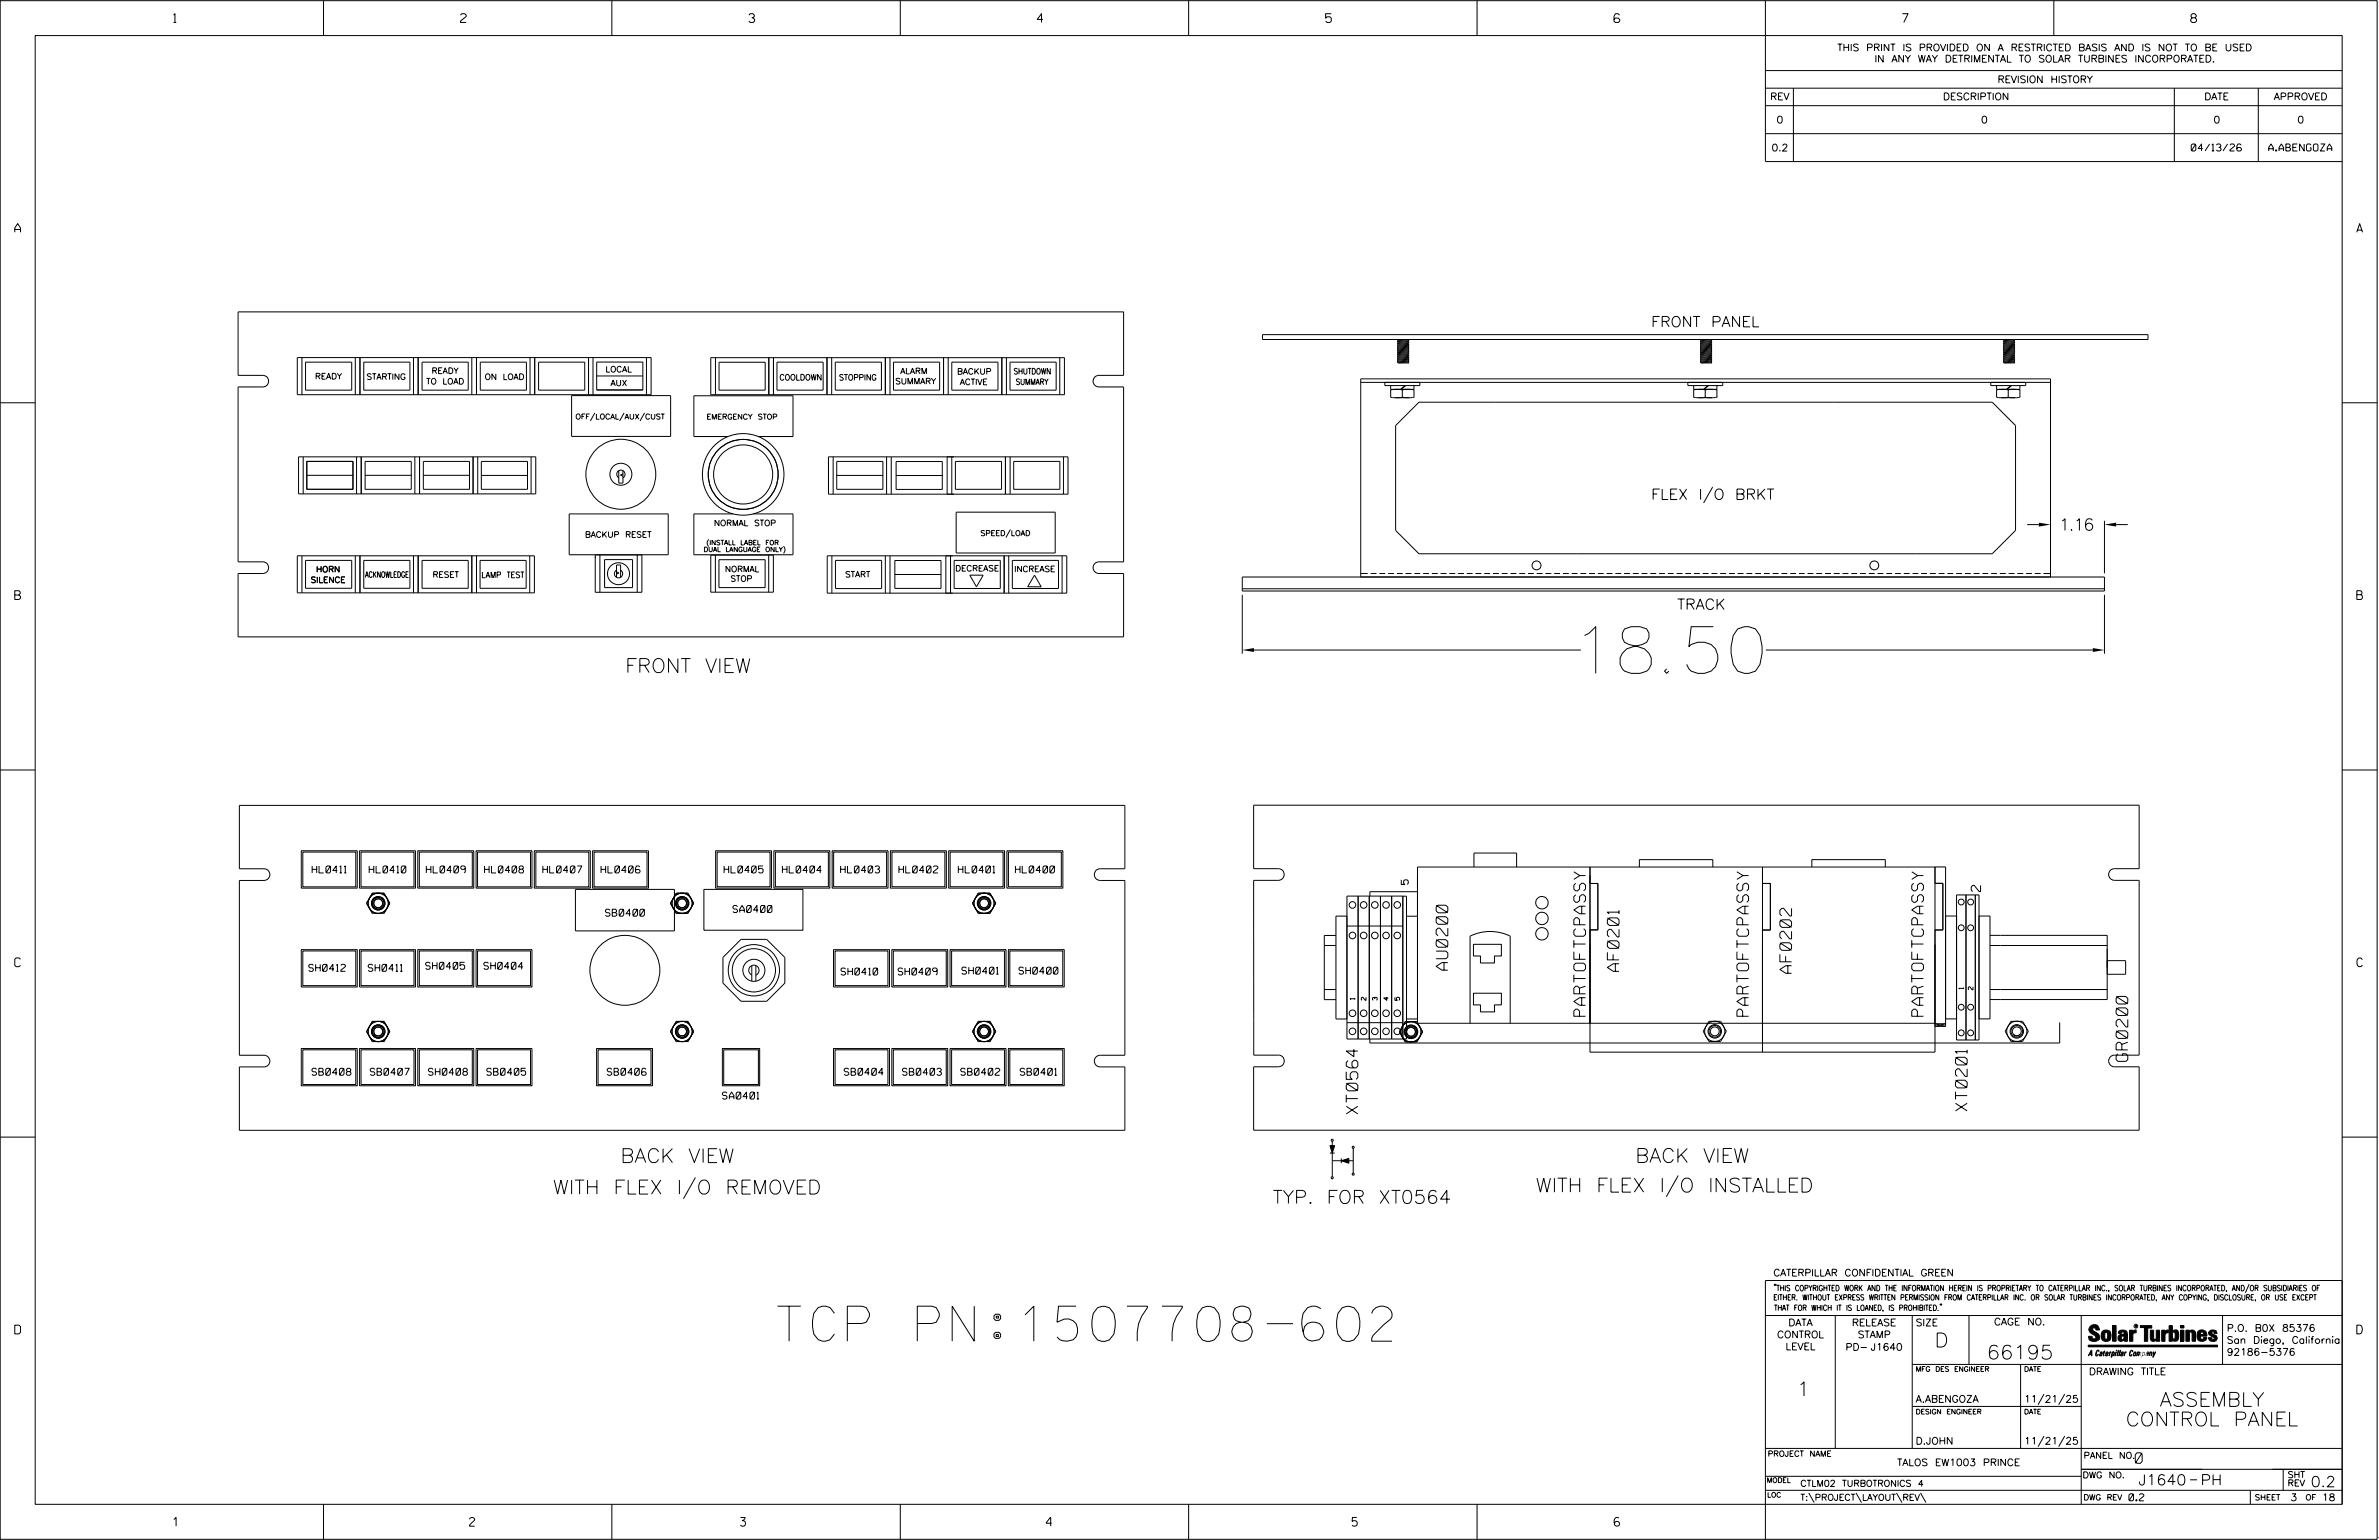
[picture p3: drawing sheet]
<svg xmlns="http://www.w3.org/2000/svg" width="864mm" height="559mm" viewBox="0 0 864 559" stroke-linecap="round" stroke-linejoin="round" font-family="sans-serif">
<defs><g id="words">
<text font-size="16.9" x="575.2" y="244.3">18.50</text>
<text font-size="12.7" x="282.2" y="486.6">TCP PN:1507708-602</text>
<g font-size="5.1">
<text x="227" y="244.1">FRONT VIEW</text>
<text x="225.2" y="421.9">BACK VIEW</text>
<text x="593.6" y="421.8">BACK VIEW</text>
<text x="200.7" y="433.3">WITH FLEX I/O REMOVED</text>
<text x="557.5" y="432.6">WITH FLEX I/O INSTALLED</text>
<text x="702.3" y="488.8">D</text>
<text x="721.2" y="493.2">66195</text>
<text x="652.2" y="506.5">1</text>
<text x="784" y="510.3">ASSEMBLY</text>
<text x="771.7" y="517.4">CONTROL PANEL</text>
</g>
<text font-size="4.8" x="462" y="436.7">TYP. FOR XT0564</text>
<g font-size="4.2">
<text x="748.6" y="192.5">1.16</text>
<text x="525.6" y="352" transform="rotate(-90 525.6 352)">AU0200</text>
<text x="587.7" y="352.5" transform="rotate(-90 587.7 352.5)">AF0201</text>
<text x="650.4" y="353.2" transform="rotate(-90 650.4 353.2)">AF0202</text>
<text x="575.5" y="368.8" transform="rotate(-90 575.5 368.8)">PARTOFTCPASSY</text>
<text x="634.8" y="368.8" transform="rotate(-90 634.8 368.8)">PARTOFTCPASSY</text>
<text x="698.2" y="368.8" transform="rotate(-90 698.2 368.8)">PARTOFTCPASSY</text>
<text x="772.4" y="385.1" transform="rotate(-90 772.4 385.1)">GR0200</text>
<text x="492.9" y="404.2" transform="rotate(-90 492.9 404.2)">XT0564</text>
<text x="714.1" y="403.1" transform="rotate(-90 714.1 403.1)">XT0201</text>
</g>
<g font-size="3.8">
<text x="599.4" y="118.6">FRONT PANEL</text>
<text x="599.4" y="181.2">FLEX I/O BRKT</text>
<text x="608.8" y="221.2">TRACK</text>
<text x="775.1" y="531">0</text>
<text x="776.3" y="538.9">J1640</text>
<text x="798.8" y="538.9">PH</text>
<text x="838.8" y="539.5">0.2</text>
</g>
<text font-size="3.4" x="719" y="323.5" transform="rotate(-90 719 323.5)">2</text>
<g font-size="3.2">
<text x="63" y="8.2">1</text>
<text x="167.2" y="8.2">2</text>
<text x="271.8" y="8.2">3</text>
<text x="376.5" y="8.2">4</text>
<text x="481.2" y="8.2">5</text>
<text x="690.6" y="8.2">7</text>
<text x="795.3" y="8.2">8</text>
<text x="5.4" y="84.3">A</text>
<text x="855.5" y="84.3">A</text>
<text x="5.4" y="217.5">B</text>
<text x="855.6" y="217.5">B</text>
<text x="5.4" y="350.8">C</text>
<text x="855.6" y="350.8">C</text>
<text x="5.4" y="484">D</text>
<text x="855.6" y="484">D</text>
<text x="62.8" y="553.8">1</text>
<text x="170.4" y="553.8">2</text>
<text x="268.8" y="553.8">3</text>
<text x="379.8" y="553.8">4</text>
<text x="490.8" y="553.8">5</text>
<text x="585.9" y="553.8">6</text>
</g>
<g font-size="2.5">
<text x="666.9" y="18.5">THIS PRINT IS PROVIDED ON A RESTRICTED BASIS AND IS NOT TO BE USED</text>
<text x="680.5" y="22.6">IN ANY WAY DETRIMENTAL TO SOLAR TURBINES INCORPORATED.</text>
<text x="725.1" y="30">REVISION HISTORY</text>
<text x="642.6" y="36.3">REV</text>
<text x="705.3" y="36.3">DESCRIPTION</text>
<text x="800.2" y="36.3">DATE</text>
<text x="825.4" y="36.3">APPROVED</text>
<text x="644.9" y="44.7">0</text>
<text x="719.1" y="44.7">0</text>
<text x="803.5" y="44.7">0</text>
<text x="834" y="44.7">0</text>
<text x="643.1" y="54.8">0.2</text>
<text x="795.4" y="54.8">04/13/26</text>
<text x="823.6" y="54.8">A.ABENGOZA</text>
<text x="113.3" y="316.8">HL0411</text>
<text x="134" y="316.8">HL0410</text>
<text x="154.8" y="316.8">HL0409</text>
<text x="175.9" y="316.8">HL0408</text>
<text x="197" y="316.8">HL0407</text>
<text x="218.2" y="316.8">HL0406</text>
<text x="262.9" y="316.7">HL0405</text>
<text x="284" y="316.7">HL0404</text>
<text x="305.2" y="316.7">HL0403</text>
<text x="326.3" y="316.7">HL0402</text>
<text x="347.9" y="316.7">HL0401</text>
<text x="368.6" y="316.7">HL0400</text>
<text x="511.2" y="320.9" transform="rotate(-90 511.2 320.9)">5</text>
<text x="219.8" y="332.5">SB0400</text>
<text x="266.1" y="331.1">SA0400</text>
<text x="112.1" y="352.5">SH0412</text>
<text x="133.7" y="352.5">SH0411</text>
<text x="154.5" y="351.7">SH0405</text>
<text x="175.6" y="351.7">SH0404</text>
<text x="305.3" y="353.8">SH0410</text>
<text x="326" y="353.8">SH0409</text>
<text x="349.2" y="353.5">SH0401</text>
<text x="369.9" y="353.5">SH0400</text>
<text x="113.2" y="390.2">SB0408</text>
<text x="134.4" y="390.2">SB0407</text>
<text x="155.5" y="390.2">SH0408</text>
<text x="176.7" y="390.2">SB0405</text>
<text x="220.4" y="390.2">SB0406</text>
<text x="306.5" y="390.2">SB0404</text>
<text x="327.6" y="390.2">SB0403</text>
<text x="348.8" y="390.2">SB0402</text>
<text x="370.3" y="390.2">SB0401</text>
<text x="262.3" y="398.8">SA0401</text>
<text x="643.8" y="463">CATERPILLAR CONFIDENTIAL GREEN</text>
<text x="645.1" y="485.5">CONTROL</text>
<text x="649.2" y="481.1">DATA</text>
<text x="672.3" y="481.1">RELEASE</text>
<text x="674.4" y="485.5">STAMP</text>
<text x="695.4" y="481.1">SIZE</text>
<text x="723.8" y="480.8">CAGE NO.</text>
<text x="808.4" y="483.1">P.O. B0X 85376</text>
<text x="648.2" y="489.8">LEVEL</text>
<text x="669.9" y="490">PD- J1640</text>
<text x="808.4" y="487.5">San Diego, California</text>
<text x="808.4" y="491.8">92186-5376</text>
<text x="758.3" y="498.9">DRAWING TITLE</text>
<text x="695.4" y="508.9">A.ABENGOZA</text>
<text x="734.8" y="508.9">11/21/25</text>
<text x="695.4" y="524.1">D.JOHN</text>
<text x="734.8" y="524.1">11/21/25</text>
<text x="688.6" y="531.9">TALOS EW1003 PRINCE</text>
<text x="772.8" y="544.6">0.2</text>
<text x="831.4" y="544.6">3</text>
<text x="842.9" y="544.6">18</text>
</g>
<g font-size="2.3">
<text x="756.4" y="529.2">PANEL NO.</text>
<text x="653.5" y="539.4">CTLM02 TURBOTRONICS 4</text>
<text x="756" y="536.3">DWG NO.</text>
<text x="830.4" y="539.3">REV</text>
<text x="830.4" y="536.2">SHT</text>
<text x="653.5" y="544.5">T:\PROJECT\LAYOUT\REV\</text>
</g>
<g font-size="2.1">
<text x="114.4" y="137.6">READY</text>
<text x="133" y="137.7">STARTING</text>
<text x="156.7" y="135.6">READY</text>
<text x="176" y="137.8">ON LOAD</text>
<text x="219.8" y="135">LOCAL</text>
<text x="282.9" y="138">COOLDOWN</text>
<text x="304.5" y="138">STOPPING</text>
<text x="326.8" y="135.7">ALARM</text>
<text x="347.4" y="135.8">BACKUP</text>
<text x="368" y="135.8">SHUTDOWN</text>
<text x="154.7" y="139.4">TO LOAD</text>
<text x="221.7" y="140">AUX</text>
<text x="325" y="139.4">SUMMARY</text>
<text x="348.5" y="139.6">ACTIVE</text>
<text x="368.7" y="139.6">SUMMARY</text>
<text x="259.2" y="190.8">NORMAL STOP</text>
<text x="212.3" y="195">BACKUP RESET</text>
<text x="114.7" y="207.6">HORN</text>
<text x="132.5" y="209.5">ACKNOWLEDGE</text>
<text x="157.1" y="209.5">RESET</text>
<text x="174.8" y="209.6">LAMP TEST</text>
<text x="263.2" y="207.6">NORMAL</text>
<text x="306.8" y="209.5">START</text>
<text x="346.8" y="207.3">DECREASE</text>
<text x="368.2" y="207.5">INCREASE</text>
<text x="112.8" y="211.4">SILENCE</text>
<text x="265.2" y="211">STOP</text>
</g>
<g font-size="2">
<text x="643.8" y="468.4">&quot;THIS COPYRIGHTED WORK AND THE INFORMATION HEREIN IS PROPRIETARY TO CATERPILLAR INC., SOLAR TURBINES INCORPORATED, AND/OR SUBSIDIARIES OF</text>
<text x="643.8" y="471.8">EITHER. WITHOUT EXPRESS WRITTEN PERMISSION FROM CATERPILLAR INC. OR SOLAR TURBINES INCORPORATED, ANY COPYING, DISCLOSURE, OR USE EXCEPT</text>
<text x="644" y="475.6">THAT FOR WHICH IT IS LOANED, IS PROHIBITED.&quot;</text>
<text x="641.7" y="528.5">PROJECT NAME</text>
<text x="756.3" y="544.3">DWG REV</text>
<text x="818.5" y="544.3">SHEET</text>
<text x="836.9" y="544.3">OF</text>
</g>
<g font-size="1.9">
<text x="208.9" y="152.1">OFF/LOCAL/AUX/CUST</text>
<text x="256.5" y="152.2">EMERGENCY STOP</text>
<text x="355.9" y="194.4">SPEED/LOAD</text>
</g>
<g font-size="1.8">
<text x="695.4" y="497.6">MFG DES ENGINEER</text>
<text x="734.8" y="497.6">DATE</text>
<text x="695.4" y="513.1">DESIGN ENGINEER</text>
<text x="734.8" y="513.1">DATE</text>
<text x="641.3" y="538">MODEL</text>
<text x="641.5" y="543.3">LOC</text>
</g>
<g font-size="1.7">
<text x="256.4" y="197.7">(INSTALL LABEL FOR</text>
<text x="255.4" y="200.2">DUAL LANGUAGE ONLY)</text>
<text x="712.8" y="358.9" transform="rotate(-90 712.8 358.9)">1</text>
<text x="716.2" y="359.2" transform="rotate(-90 716.2 359.2)">2</text>
<text x="491.8" y="362.7" transform="rotate(-90 491.8 362.7)">1</text>
<text x="495.9" y="363" transform="rotate(-90 495.9 363)">2</text>
<text x="499.9" y="363" transform="rotate(-90 499.9 363)">3</text>
<text x="504" y="363" transform="rotate(-90 504 363)">4</text>
<text x="508.1" y="363" transform="rotate(-90 508.1 363)">5</text>
</g>
<text font-size=".9" x="775.1" y="481.7">R</text>
</g></defs>
<g fill="none" stroke="#000" stroke-width=".36">
<path d="M.1 .2h862.8v558.4h-862.8zM12.8 12.9h837.4v533h-837.4zM117.4 .2v12.7M222.1 .2v12.7M326.8 .2v12.7M431.5 .2v12.7M536.2 .2v12.7M587.9 5.5l-.5-.5h-1l-.5 1v1.7l.5 .4h1l.6-.4v-.6l-.6-.5h-1l-.5 .5M640.9 .2v58.4h209.3M745.6 .2v12.7M640.9 25.6h209.3M640.9 32h209.3"/>
<path d="M640.9 38.3h209.3M651 32v26.6M789.3 32v26.6M819.8 32v26.6M640.9 48.5h209.3M107.9 129.8h128.5v13.4h-128.5zM109.6 129.8v13.4M110.9 131.4h16.8v10.2h-16.8zM129 129.8v13.4M130.7 129.8v13.4M132 131.4h16.8v10.2h-16.8zM150.1 129.8v13.4"/>
<path d="M151.8 129.8v13.4M153.2 131.4h16.8v10.2h-16.8zM171.3 129.8v13.4M173 129.8v13.4M174.3 131.4h16.8v10.2h-16.8zM192.4 129.8v13.4M194.1 129.8v13.4M195.5 131.4h16.8v10.2h-16.8zM213.6 129.7v13.5M215.3 129.8v13.4M216.6 131.4h16.8v10.1h-16.8zM216.6 136.4h16.8"/>
<path d="M234.7 129.7v13.5M258 129.8h128.4v13.4h-128.4zM259.7 129.8v13.4M261 131.4h16.8v10.2h-16.8zM279.1 129.8v13.4M280.8 129.8v13.4M282 131.4h16.8v10.2h-16.8zM300.2 129.8v13.4M301.9 129.8v13.4M303.2 131.4h16.8v10.2h-16.8zM321.4 129.8v13.4M323.1 129.8v13.4"/>
<path d="M324.3 131.4h16.8v10.2h-16.8zM342.5 129.8v13.4M344.2 129.8v13.4M345.5 131.4h16.8v10.2h-16.8zM363.7 129.8v13.4M365.3 129.8v13.4M366.6 131.4h16.8v10.2h-16.8zM384.7 129.8v13.4M458.3 121.4h321.4v1.8h-321.4zM494 138.7h250.4M502.7 138.7v1.2h12.7v-1.2M504.8 139.9v1.4h8.5v-1.4"/>
<path d="M507.2 128l.4 .3M507.2 130.7l.4 .3M507.2 130l.4 .4M507.2 129.3l.4 .4M507.2 128.7l.4 .3M507.2 127.3l.4 .3M507.2 126.6l.4 .4M507.2 126l.4 .3M507.2 125.3l.4 .3M507.2 124.6l.4 .4M507.2 123.9l.4 .4M507.2 131.3l.4 .4"/>
<path d="M507.6 131l-.4 .3M507.6 130.4l-.4 .3M507.6 129.7l-.4 .3M507.6 129l-.4 .3M507.6 128.3l-.4 .4M507.6 127.6l-.4 .4M507.6 127l-.4 .3M507.6 126.3l-.4 .3M507.6 125.6l-.4 .4M507.6 125l-.4 .3M507.6 124.3l-.4 .3M507.6 123.6l-.4 .3"/>
<path d="M507.6 123.3h-.4l.4 .3M510 139.9l-1.6 1.4M510.3 139.9l-1.7 1.4M511.1 128l.4 .3M511.1 130.7l.4 .3M511.1 130l.4 .4M511.1 129.3l.4 .4M511.1 128.7l.4 .3M511.1 127.3l.4 .3M511.1 126.6l.4 .4M511.1 126l.4 .3M511.1 125.3l.4 .3"/>
<path d="M511.1 124.6l.4 .4M511.1 123.9l.4 .4M511.1 123.3l.4 .3M511.1 123.3h.1M511.1 128l-3.5 .3M511.1 131.3l.4 .4h-3.9M511.1 131.3l-3.5 .4M511.1 130.7l-3.5 .3M511.1 130l-3.5 .4M511.1 129.3l-3.5 .4M511.1 128.7l-3.5 .3M511.1 126l-3.5 .3"/>
<path d="M511.1 127.3l-3.5 .3M511.1 126.6l-3.5 .4M511.1 123.3l-3.5 .3M511.1 123.9l-3.5 .4M511.1 124.6l-3.5 .4M511.1 125.3l-3.5 .3M511.5 131l-.4 .3M511.5 131l-4.3 .3M511.5 130.4l-4.3 .3M511.5 129.7l-4.3 .3M511.5 129l-4.3 .3M511.5 128.3l-4.3 .4"/>
<path d="M511.5 125.6l-4.3 .4M511.5 127l-4.3 .3M511.5 127.6l-4.3 .4M511.5 126.3l-4.3 .3M511.5 123.6l-4.3 .3M511.5 124.3l-4.3 .3M511.5 125l-4.3 .3M511.5 130.4l-.4 .3M511.5 129.7l-.4 .3M511.5 129l-.4 .3M511.5 128.3l-.4 .4M511.5 127.6l-.4 .4"/>
<path d="M511.5 127l-.4 .3M511.5 126.3l-.4 .3M511.5 125.6l-.4 .4M511.5 125l-.4 .3M511.5 124.3l-.4 .3M511.5 123.6l-.4 .3M612.7 138.7v1.2h12.7v-1.2M614.8 139.9v1.4h8.5v-1.4M617.2 128l.4 .3M617.2 130.7l.4 .3M617.2 130l.4 .4M617.2 129.3l.4 .4"/>
<path d="M617.2 128.7l.4 .3M617.2 127.3l.4 .3M617.2 126.6l.4 .4M617.2 126l.4 .3M617.2 125.3l.4 .3M617.2 124.6l.4 .4M617.2 123.9l.4 .4M617.2 131.3l.4 .4M617.6 131l-.4 .3M617.6 130.4l-.4 .3M617.6 129.7l-.4 .3M617.6 129l-.4 .3"/>
<path d="M617.6 128.3l-.4 .4M617.6 127.6l-.4 .4M617.6 127l-.4 .3M617.6 126.3l-.4 .3M617.6 125.6l-.4 .4M617.6 125l-.4 .3M617.6 124.3l-.4 .3M617.6 123.6l-.4 .3M617.6 123.3h-.4l.4 .3M620 139.9l-1.7 1.4M620.3 139.9l-1.7 1.4M621.1 128l.4 .3"/>
<path d="M621.1 130.7l.4 .3M621.1 130l.4 .4M621.1 129.3l.4 .4M621.1 128.7l.4 .3M621.1 127.3l.4 .3M621.1 126.6l.4 .4M621.1 126l.4 .3M621.1 125.3l.4 .3M621.1 124.6l.4 .4M621.1 123.9l.4 .4M621.1 123.3l.4 .3M621.1 123.3h.1"/>
<path d="M621.1 131.3l.4 .4h-3.9M621.1 128l-3.5 .3M621.1 131.3l-3.5 .4M621.1 130.7l-3.5 .3M621.1 130l-3.5 .4M621.1 129.3l-3.5 .4M621.1 128.7l-3.5 .3M621.1 127.3l-3.5 .3M621.1 126.6l-3.5 .4M621.1 123.3l-3.5 .3M621.1 123.9l-3.5 .4M621.1 124.6l-3.5 .4"/>
<path d="M621.1 125.3l-3.5 .3M621.1 126l-3.5 .3M621.5 131l-.4 .3M621.5 131l-4.3 .3M621.5 130.4l-4.3 .3M621.5 129.7l-4.3 .3M621.5 129l-4.3 .3M621.5 128.3l-4.3 .4M621.5 127l-4.3 .3M621.5 127.6l-4.3 .4M621.5 126.3l-4.3 .3M621.5 123.6l-4.3 .3"/>
<path d="M621.5 124.3l-4.3 .3M621.5 125l-4.3 .3M621.5 125.6l-4.3 .4M621.5 130.4l-.4 .3M621.5 129.7l-.4 .3M621.5 129l-.4 .3M621.5 128.3l-.4 .4M621.5 127.6l-.4 .4M621.5 127l-.4 .3M621.5 126.3l-.4 .3M621.5 125.6l-.4 .4M621.5 125l-.4 .3"/>
<path d="M621.5 124.3l-.4 .3M621.5 123.6l-.4 .3M722.7 138.7v1.2h12.7v-1.2M724.8 139.9v1.4h8.4v-1.4M727.2 127.3l.4 .3M727.2 126.6l.4 .4M727.2 126l.4 .3M727.2 125.3l.4 .3M727.2 124.6l.4 .4M727.2 123.9l.4 .4M727.2 128l.4 .3M727.2 129.3l.4 .4"/>
<path d="M727.2 128.7l.4 .3M727.2 130.7l.4 .3M727.2 130l.4 .4M727.2 131.3l.4 .4M727.6 123.3h-.4l.4 .3M727.6 127.6l-.4 .4M727.6 127l-.4 .3M727.6 126.3l-.4 .3M727.6 125.6l-.4 .4M727.6 125l-.4 .3M727.6 124.3l-.4 .3M727.6 123.6l-.4 .3"/>
<path d="M727.6 129.7l-.4 .3M727.6 129l-.4 .3M727.6 128.3l-.4 .4M727.6 131l-.4 .3M727.6 130.4l-.4 .3M730 139.9l-1.7 1.4M730.2 139.9l-1.6 1.4M731 126l-3.4 .3M731 123.3h.1M731 131.3l.4 .4h-3.9M731 128l-3.4 .3M731 131.3l-3.4 .4"/>
<path d="M731 130.7l-3.4 .3M731 130l-3.4 .4M731 129.3l-3.4 .4M731 128.7l-3.4 .3M731 127.3l-3.4 .3M731 126.6l-3.4 .4M731 123.3l-3.4 .3M731 123.9l-3.4 .4M731 124.6l-3.4 .4M731 125.3l-3.4 .3M731 127.3l.4 .3M731 126.6l.4 .4"/>
<path d="M731 126l.4 .3M731 125.3l.4 .3M731 124.6l.4 .4M731 123.9l.4 .4M731 123.3l.4 .3M731 128l.4 .3M731 130l.4 .4M731 129.3l.4 .4M731 128.7l.4 .3M731 130.7l.4 .3M731.4 127.6l-.4 .4M731.4 127l-.4 .3"/>
<path d="M731.4 126.3l-.4 .3M731.4 125.6l-.4 .4M731.4 125l-.4 .3M731.4 124.3l-.4 .3M731.4 123.6l-.4 .3M731.4 130.4l-.4 .3M731.4 129.7l-.4 .3M731.4 129l-.4 .3M731.4 128.3l-.4 .4M731.4 127l-4.2 .3M731.4 127.6l-4.2 .4M731.4 131l-4.2 .3"/>
<path d="M731.4 130.4l-4.2 .3M731.4 129.7l-4.2 .3M731.4 129l-4.2 .3M731.4 128.3l-4.2 .4M731.4 131l-.4 .3M731.4 126.3l-4.2 .3M731.4 123.6l-4.2 .3M731.4 124.3l-4.2 .3M731.4 125l-4.2 .3M731.4 125.6l-4.2 .4M.1 146.2h12.7M207.5 143.5h36v14.9h-36z"/>
<path d="M215.9 149.8l-1.6 3M226.6 149.8l-1.7 3M234 149.8l-1.7 3M264.2 158.4h-12.3v-14.8h36v14.8h-12.6M504.8 144.1h.1M504.8 141.5v2.6M504.9 141.5h-.1M504.9 144.1h4.1M504.9 141.5h4.1M506.6 144.3h4.9M509 141.5h.1M509.1 141.5v.1"/>
<path d="M509.1 144.1l1.2 .2 3-.2M509.1 144v.1M509.1 141.5v2.6M509.1 144.1h-.1M513.3 141.5h.1M513.3 141.5l-3-.2-1.2 .2M513.3 144v.1M513.3 141.5v2.6M513.3 144.1h.1M515.1 145.9h208.1l8.5 8.5v38.1l-8.5 8.4h-208.1l-8.5-8.4v-38.1zM614.8 144.1h.1M614.8 141.5v2.6"/>
<path d="M614.9 141.5h4.1M614.9 144.1h4.1M614.9 141.5h-.1M616.6 144.3h4.9M619 141.5h.1M619 141.5v.1M619 144v.1M619 141.5v2.6M619.1 144.1h-.1M623.3 141.5v2.6M623.3 144v.1M623.3 144.1l-3 .2-1.3-.2"/>
<path d="M623.3 141.5l-3-.2-1.3 .2M724.8 141.5v2.6h4.2M726.5 144.3h4.9M729 141.5l-3-.2-1.2 .2M729 141.5v.1M729 144.1h.1M729 144v.1M729 141.5v2.6M729.1 141.5l2.9-.2 1.2 .2M729.1 141.5h-.1M733.2 144.1l-1.2 .2-2.9-.2M733.2 144v.1"/>
<path d="M733.2 141.5v2.6M850.2 146.2h12.7M108.4 165.8h86.1v13.4h-86.1zM110.1 165.8v13.4M111.4 167.4h16.7v10.2h-16.7zM111.4 172.5h16.7M129.4 165.8v13.4M131.1 165.8v13.4M132.5 167.4h16.8v10.2h-16.8zM132.5 172.5h16.8M150.6 165.8v13.4M152.3 165.8v13.4"/>
<path d="M153.7 167.4h16.7v10.2h-16.7zM153.7 172.5h16.7M171.7 165.8v13.4M173.4 165.8v13.4M174.7 167.4h16.8v10.2h-16.8zM174.7 172.5h16.8M192.8 165.8v13.4M224.6 173.4a1.51 1.51 0 0 1-.4-2.3 1.51 1.51 0 0 1 2.3 0 1.51 1.51 0 0 1-.4 2.3M224.6 170.8v4.5h1.5v-4.5M226.1 171.9l-.9 .5 .9 .4M300.7 165.8h87v13.5h-87zM302.4 165.8v13.5"/>
<path d="M303.7 167.4h16.8v10.2h-16.8zM303.7 172.5h16.8M321.8 165.8v13.5M323.5 165.8v13.5M325.3 167.5h16.8v10.1h-16.8zM325.3 172.5h16.8M343.8 165.8v13.5M345.5 165.8v13.5M346.8 167.4h16.8v10.2h-16.8zM365 165.8v13.5M366.7 165.8v13.5M368 167.4h16.7v10.2h-16.7z"/>
<path d="M386 165.8v13.5M621.7 176.7l-3.3 5.8M206.6 186.5h36v14.8h-36zM257.3 195.7a1.74 1.74 0 0 0 0 2.6M266.1 186.5h-14.2v14.8h36v-14.8h-14.5M284.4 198.2a1.74 1.74 0 0 1 0 2.6M347.1 185.8h35.9v14.9h-35.9zM366.8 192.1l-1.6 3M735.9 190.4h4.2M763.9 189v19M768.2 190.4h4.2M107.9 201.7h86.1v13.4h-86.1z"/>
<path d="M109.6 201.7v13.4M110.9 203.3h16.8v10.2h-16.8zM129 201.7v13.4M130.7 201.7v13.4M132 203.3h16.8v10.2h-16.8zM150.1 201.7v13.4M151.8 201.7v13.4M153.2 203.3h16.8v10.2h-16.8zM171.3 201.7v13.4M173 201.7v13.4M174.3 203.3h16.7v10.2h-16.7zM192.3 201.7v13.4"/>
<path d="M216.1 202.2h.1M216.1 201.4h16.9v13.5h-16.9zM217.8 201.4v13.5M219.5 203.1h10.1v10.1h-10.1zM223.8 207.5l.9 .4-.9 .5M223.8 206.9a1.5 1.5 0 0 0-.5 2.2 1.5 1.5 0 0 0 2.3 .1 1.5 1.5 0 0 0-.3-2.3M223.8 209.5v-4.5h1.5v4.5M231.3 201.4v13.5M258 201.4h22.7v13.5h-22.7zM259.7 201.4v13.5M261 203.1h16.7v10.1h-16.7zM279 201.4v13.5"/>
<path d="M300.3 201.7h86.9v13.5h-86.9zM302 201.7v13.5M303.3 203.3h16.7v10.3h-16.7zM321.4 201.7v13.5M323.1 201.7v13.5M324.8 203.4h16.8v10.1h-16.8zM324.8 208.5h16.8M343.4 201.7v13.5M345.1 201.7v13.5M346.4 203.3h16.7v10.2h-16.7zM352 208.7h4.9l-2.4 4.2zM364.5 201.7v13.5"/>
<path d="M366.2 201.7v13.5M367.5 203.3h16.7v10.2h-16.7zM375.5 208.7l2.5 4.2h-4.9zM385.6 201.7v13.5M407.9 203.9v-63.5h-9a2.1 2.1 0 0 1-2.1-2.1 2.1 2.1 0 0 1 2.1-2.1h9v-23h-321.5v23h9a2.1 2.1 0 0 1 2.1 2.1 2.1 2.1 0 0 1-2.1 2.1h-9v63.5h9a2.12 2.12 0 0 1 2.1 2.1 2.12 2.12 0 0 1-2.1 2.1h-9v23h321.5v-23h-9a2.12 2.12 0 0 1-2.1-2.1 2.12 2.12 0 0 1 2.1-2.1h9M451 209.4h312.9v5.1h-312.9zM451 213.6h312.9M451 215.8v21.4M494 209.4v-71.9h250.4v71.9M494 208.1h2.5M497.6 208.1h2.1M500.7 208.1h2.1"/>
<path d="M503.9 208.1h2.1M507.1 208.1h2.1M510.3 208.1h2.1M513.4 208.1h2.1M516.6 208.1h2.1M519.8 208.1h2.1M523 208.1h2.1M526.1 208.1h2.1M529.3 208.1h2.1M532.5 208.1h2.1M535.6 208.1h2.1M538.8 208.1h2.1"/>
<path d="M542 208.1h2.1M545.1 208.1h2.2M548.3 208.1h2.1M551.5 208.1h2.1M554.7 208.1h2.1M557.8 208.1h2.2M561 208.1h2.1M564.2 208.1h2.1M567.4 208.1h2.1M570.5 208.1h2.2M573.7 208.1h2.1M576.9 208.1h2.1"/>
<path d="M580 208.1h2.2M583.2 208.1h2.1M586.4 208.1h2.1M589.6 208.1h2.1M592.7 208.1h2.2M595.9 208.1h2.1M599.1 208.1h2.1M602.3 208.1h2.1M605.4 208.1h2.2M608.6 208.1h2.1M611.8 208.1h2.1M614.9 208.1h2.1"/>
<path d="M618.1 208.1h2.1M621.3 208.1h2.1M624.5 208.1h2.1M627.6 208.1h2.1M630.8 208.1h2.1M634 208.1h2.1M637.2 208.1h2.1M640.3 208.1h2.1M643.5 208.1h2.1M646.7 208.1h2.1M649.9 208.1h2.1M653 208.1h2.1"/>
<path d="M656.2 208.1h2.1M659.3 208.1h2.2M662.5 208.1h2.1M665.7 208.1h2.1M668.9 208.1h2.1M672 208.1h2.2M675.2 208.1h2.1M678.4 208.1h2.1M681.6 208.1h2.1M684.7 208.1h2.2M687.9 208.1h2.1M691.1 208.1h2.1"/>
<path d="M694.3 208.1h2M697.4 208.1h2.1M700.6 208.1h2.1M703.8 208.1h2.1M706.9 208.1h2.1M710.1 208.1h2.1M713.3 208.1h2.1M716.5 208.1h2.1M719.6 208.1h2.1M722.8 208.1h2.1M726 208.1h2.1M729.2 208.1h2.1"/>
<path d="M732.3 208.1h2.1M735.5 208.1h2.1M738.6 208.1h2.2M741.8 208.1h2.6M763.9 215.8v21.4M455.2 235.9h118.7M641 235.9h118.7M.1 279.4h12.7M850.2 279.4h12.7M86.9 292.2h321.4v23h-8.9a2.12 2.12 0 0 0-2.1 2.2 2.12 2.12 0 0 0 2.1 2.1h8.9v63.4h-8.9a2.12 2.12 0 0 0-2.1 2.1 2.12 2.12 0 0 0 2.1 2.1h8.9v23h-321.4v-23h8.9a2.12 2.12 0 0 0 2.2-2.1 2.12 2.12 0 0 0-2.2-2.1h-8.9v-63.4h8.9a2.12 2.12 0 0 0 2.2-2.1 2.12 2.12 0 0 0-2.2-2.2h-8.9zM109.4 308.7h20.3v13.6h-20.3zM109.9 309.2h19.3v12.6h-19.3z"/>
<path d="M130.5 308.7h20.3v13.6h-20.3zM131.1 309.2h19.2v12.6h-19.2zM151.7 308.7h20.3v13.6h-20.3zM152.2 309.2h19.2v12.6h-19.2zM172.8 308.7h20.3v13.6h-20.3zM173.4 309.2h19.2v12.6h-19.2zM194 308.7h20.3v13.6h-20.3zM194.5 309.2h19.2v12.6h-19.2zM215.1 308.7h20.3v13.6h-20.3zM215.7 309.2h19.2v12.6h-19.2zM259.8 308.7h20.3v13.6h-20.3zM260.3 309.2h19.2v12.6h-19.2z"/>
<path d="M280.9 308.7h20.3v13.6h-20.3zM281.5 309.2h19.2v12.6h-19.2zM302.1 308.7h20.3v13.6h-20.3zM302.6 309.2h19.2v12.6h-19.2zM323.2 308.7h20.3v13.6h-20.3zM323.8 309.2h19.2v12.6h-19.2zM344.4 308.7h20.3v13.6h-20.3zM344.9 309.2h19.2v12.6h-19.2zM365.5 308.7h20.3v13.6h-20.3zM366.1 309.2h19.2v12.6h-19.2zM535.1 314.6v-5.1h15.4v5.1M577.2 314.6v67.2h125.2v-67.2h3.9v57.8"/>
<path d="M595.1 314.6v-2.7h26.7v2.7M639.8 314.6v67.2M657.7 314.6v-2.7h26.7v2.7M702.4 314.6h-187.8v56.7h187.8M135.2 324.1h4.2l2.1 3.7-2.1 3.6h-4.2l-2.1-3.6zM208.9 322.7h35.9v15.1h-35.9zM245.5 324.1h4.2l2.1 3.7-2.1 3.6h-4.2l-2.1-3.6zM255.5 322.7h36v14.8h-36zM355.1 324.1h4.2l2.2 3.7-2.2 3.6h-4.2l-2.1-3.6zM485 339.4h-4.3v23.3h4.3M488.9 332.4h-3.9v37.3h3.9M488.9 325.2h21.7v51.8h-21.7z"/>
<path d="M488.9 336h20.3M493 325.2v51.8M497.1 325.2v51.8M501.1 325.2v51.8M505.2 325.2v51.8M509.2 325.2v51.8M510.6 332.5h4M514.5 323.6h-17.2v1.5M577.2 337.4h2.8M577.2 320.6h2.8v16.9h-2.8M639.8 320.6h2.9v16.9h-2.9M702.4 320.5h2.9v17h-2.9"/>
<path d="M702.4 337.4h2.9M706.3 332.4h3.9M713.7 324.7v52.7h4.7v-52.7h-8.2v52.7M717.1 324.7v52.7M718.4 332.4h4v37.3h-4M722.4 339.4h42.5v23.3h-42.5M109.4 344.6h20.3v13.5h-20.3zM109.9 345.1h19.3v12.5h-19.3zM130.5 344.6h20.3v13.5h-20.3zM131.1 345.1h19.2v12.5h-19.2zM151.7 344.6h20.3v13.5h-20.3zM152.2 345.1h19.2v12.5h-19.2z"/>
<path d="M172.8 344.6h20.3v13.5h-20.3zM173.4 345.1h19.2v12.5h-19.2zM272.9 350.4v5.6M272.9 353.8a1.88 1.88 0 0 1-.7-2.9 1.88 1.88 0 0 1 3 .1 1.88 1.88 0 0 1-.8 2.8M274.4 350.3v5.7M302.6 344.6h20.3v13.5h-20.3zM303.1 345.1h19.2v12.5h-19.2zM323.7 344.6h20.3v13.5h-20.3zM324.3 345.1h19.2v12.5h-19.2zM344.9 344.6h20.3v13.5h-20.3zM345.4 345.1h19.2v12.5h-19.2zM366 344.6h20.3v13.5h-20.3z"/>
<path d="M366.6 345.1h19.2v12.5h-19.2zM480.7 359.1h4.3M480.7 343.1h4.3M534.9 342.7h10.1v4.2h-2.5v2.5h-5.1v-2.5h-2.5zM722.4 359.1h42.5M722.4 343.1h42.5M764.9 348.6h6.7v4.9h-6.7M135.2 370.6h4.2l2.1 3.7-2.1 3.6h-4.2l-2.1-3.6zM245.5 370.6h4.2l2.1 3.7-2.1 3.6h-4.2l-2.1-3.6zM355.1 370.6h4.2l2.2 3.7-2.2 3.6h-4.2l-2.1-3.6zM488.9 371.1h20.3M510.1 370.7h4.2l2.1 3.7-2.1 3.6h-4.2l-2.1-3.6z"/>
<path d="M510.6 369.7h4M533.6 371.3v-31.6a16.5 16.5 0 0 1 14.6 0v31.6M534.9 360.4h10.1v4.2h-2.5v2.6h-5.1v-2.6h-2.5zM620.4 370.6h4.2l2.1 3.6-2.1 3.7h-4.2l-2.1-3.7zM702.4 371.5h3.9l-3.9 .9h3.9zM706.3 369.7h3.9M730 370.6h4.2l2.1 3.6-2.1 3.7h-4.2l-2.1-3.7zM733.4 375.2a1.6 1.6 0 0 1-2.5 .1M747.7 371v7.5h-250.4v-1.6M109.4 380.5h20.3v13.5h-20.3zM109.9 380.9h19.3v12.6h-19.3zM130.5 380.5h20.3v13.5h-20.3z"/>
<path d="M131.1 380.9h19.2v12.6h-19.2zM151.7 380.5h20.3v13.5h-20.3zM152.2 380.9h19.2v12.6h-19.2zM172.8 380.5h20.3v13.5h-20.3zM173.4 380.9h19.2v12.6h-19.2zM216.6 380.5h20.3v13.5h-20.3zM217.1 380.9h19.2v12.6h-19.2zM262.2 380.5h13.6v13.5h-13.6zM262.7 380.9h12.6v12.6h-12.6zM302.6 380.5h20.3v13.5h-20.3zM303.1 380.9h19.2v12.6h-19.2zM323.7 380.5h20.3v13.5h-20.3z"/>
<path d="M324.3 380.9h19.2v12.6h-19.2zM344.9 380.5h20.3v13.5h-20.3zM345.4 380.9h19.2v12.6h-19.2zM366 380.5h20.3v13.5h-20.3zM366.6 380.9h19.2v12.6h-19.2zM464.1 382.8a2.12 2.12 0 0 1 2.1 2.2 2.12 2.12 0 0 1-2.1 2.1h-9v23h321.4v-23h-8.9a2.12 2.12 0 0 1-2.1-2.1 2.12 2.12 0 0 1 2.1-2.1h8.9v-63.5h-8.9a2.12 2.12 0 0 1-2.1-2.1 2.12 2.12 0 0 1 2.1-2.1h8.9v-23h-321.4v23h9a2.12 2.12 0 0 1 2.1 2.1 2.12 2.12 0 0 1-2.1 2.1h-9v12.2v51.3h9M.1 412.6h12.7M482.8 415.7h1.7l-.9 2.7zM482.8 418.4h1.7M483.6 414.2v12.8M491.2 416.7v9M850.2 412.6h12.7"/>
<path d="M252.4 427.2l-4.3 7.8M483.6 421.2h7.6M486.9 421.2l2.8-.9v1.8zM486.9 420.3v1.8M609.2 426.5l-4.3 7.8M640.9 477.3h209.3M644.2 466.1l-.1 .4M644.7 466.1l-.2 .4M666.2 477.3v48.3M694.2 477.3v48.3M704.4 473.3l-.1 .4M704.8 473.3l-.1 .4"/>
<path d="M714.8 477.3v17.8M755.5 477.3v68.6M806.8 477.3v17.8M816.5 466l-1.4 3.1M850.2 464.6h-209.3v94M850.2 464.8v81.1M694.2 495.1h156M733.5 495.1v30.5M758.6 481.4a2.02 2.02 0 0 1 3.1-.1l.5 1.3h-1.3l-.2-.6-.4-.2-.6 .1-.1 .4 .4 .7a2.46 2.46 0 0 1 2.2 2.9 2.83 2.83 0 0 1-3.8 .3l-.3-1.3h1.3l.2 .7 .6 .3 .5-.2 .2-.5-.4-.6-1.9-1.2-.4-.9zM759.2 491.3h-.7l.7-1.2v1.9h.2l-.1-2.1-1.3 2.1 .5-.5h.7M761.3 490l.3-.2 .4 .3-.1 .3-.3-.4-.4 .3-.3 1.6h.4l.4-.5-.3 .6-.4 .1-.3-.4zM762.6 490.6l.5-.1-.1 1.4h-.9a.74 .74 0 0 1 .9-.8l-.3 .7-.5 .1 .2-.5 .6-.2v-.5l-.7 .2z"/>
<path d="M763 483.2a2.17 2.17 0 0 1 3.1 0l.3 1.4-.3 1.5a2.17 2.17 0 0 1-3.1 0l-.3-1.5zM763.6 490.5l.4-.4 .2 .6h-.3l-.3 .9 .2 .4-.3-.1zM764.1 483.7l.5-.4 .4 .3v2.2l-.4 .2-.5-.2zM764.6 491.1l.6 .2v-.7l-.4-.1-.4 .6-.1 .8h.6M764.6 491.1l-.1 .8h.4M764.6 482.6v.8M764.8 490.7l.4 .1v.3h-.6zM765 491.5l-.1 .4zM766 490.5l-.5 1.5zM766 490.8l.4-.3-.4 .4M766.9 481h1.3v5.7h-1.3zM767 490.8l.5 .1-.3 .8-.4 .2z"/>
<path d="M767.3 490.5h-.5l-.5 2M767.3 490.5a.8 .8 0 0 1 .2 1 .8 .8 0 0 1-.9 .4l-.1 .6M767.3 490.5l-.1 .2M768.1 490.5l-.4 1.5zM768.2 489.9h.3l-.1 .2h-.2zM769 489.9l-.5 2.1zM769.7 489.9l-.6 2.1zM770.1 491.4l.5-.3-.5 .8zM770.4 491.9h.1M770.6 491.1l.1-.4-.7 .2 .1-.3 .6-.1 .2 .3-.5 1.1M770.6 491.1a.74 .74 0 0 0-.8 .8h.6M771 484.8h-.7l-.3 .6 .4 .7 .5-.3 .1-2.4h-.8l-.1 .4h-1.2a1.71 1.71 0 0 1 1.8-1.3 1.71 1.71 0 0 1 1.6 1.4v2.8h-1.1l-.1-.6"/>
<path d="M771 484.2l-1.5 .1a1.41 1.41 0 0 0 0 2.4l.5 .1 1.1-.7M771.2 486.1h-.1M771.4 490.5l.1 .3 .4-.3-.9 1.5zM771.5 490.8h.1M773 482.7h1.2v.5l.5-.5 .7-.1v1h-.6l-.5 .4-.1 2.7h-1.2zM773.3 490.3l.6-.4 .4 .2-.1 .4-.3-.4a1.28 1.28 0 0 0-.5 1.8l.6-.4-.1 .4-.8 .1zM774.7 490.8l.5-.3a.88 .88 0 0 1 .2 .9 .88 .88 0 0 1-.7 .7l-.2-.2zM774.8 490.9h.5l-.3 1h-.3l-.2-.2zM775.2 490.5l-.1 .2M776.8 481h4.3v.9h-1.5v4.8h-1.3M776.8 490.6l-.8 .2v-.3l-.4 1.5 .8-1.3v1.3l.3-1.2M779.3 491.1h.4"/>
<path d="M779.6 490.5h.3l-.3 1.4M779.6 490.7h.2l-.1 .4M779.7 491.1l-.1 .4M779.7 491.1l-.4 .2M780.1 492l.4-1.5 .1 .3 .3-.3 .3 .2-.3 1.3v-1.3l-.7 1.3M780.6 482.7h1.2v2.7l.1 .4 .4 .3 .4-.7v-2.7h1.2l.1 4h-1.3v-.5l-1.1 .6-.7-.3-.3-.7zM781.6 492.5l1-2-.8 1.3-.2-1.3-.2 2M784.7 482.7h1.2v.5l.5-.5 .7-.1v1h-.5l-.6 .4-.1 2.7h-1.2zM787.4 481h1.2v2a1.4 1.4 0 0 1 2.2 .2l.1 1.4-.4 1.9-1.5 .1-.4-.5v-1l.5 .9 .5-.3v-2.1l-.5-.4-.5 .7v2.8h-1.2zM791.5 482.7h1.3v4h-1.3zM791.5 481h1.3v.9h-1.3zM793.5 482.7h1.3v.4l.7-.5 1.1 .2 .4 .6v3.3h-1.2l-.3-3.4-.7 .2v3.2h-1.3z"/>
<path d="M794.8 483.1h.1M797.7 483.2a1.92 1.92 0 0 1 2.4-.5 1.92 1.92 0 0 1 1 2.1h-2.3v.8l.6 .5 .5-.3v-.5h1.2a1.83 1.83 0 0 1-2.1 1.4 1.83 1.83 0 0 1-1.5-2.1zM798.8 484.2v.6M799.1 483.4h.6l.2 .8h-1.1zM804.6 482.9a1.84 1.84 0 0 0-2.9 .8 3.3 3.3 0 0 0 2.2 1.9l-.5 .5-.4-.3-.1-.4h-1.2l.1 .6a1.92 1.92 0 0 0 2.9 .4M804.9 483.8h-1.2l-.2-.6-.5 .1-.1 .3 .1 .3 1.8 .9M805.1 488.1h-47.1v.6h47.1M694.2 510.3h61.3M742 505.8l-2.2 3.9M749.5 505.8l-2.2 3.9M640.9 525.6h209.2M640.9 535.7h114.6"/>
<path d="M742 521.1l-2.2 3.8M749.5 521.1l-2.2 3.8M755.5 533.2h94.7M795 537h2.6M828.8 533.2v7.6M117.4 545.9v12.7M222.1 545.9v12.7M326.8 545.9v12.7M431.5 545.9v12.7M536.2 545.9v12.7M640.9 540.8h209.3M656.6 541.7l2 3.5"/>
<path d="M673.8 541.7l1.9 3.5M688.4 541.7l2 3.5M697.2 541.7l1.9 3.5M816.9 541v4.9M863.5 558h.1"/>
<circle cx="225.4" cy="172.1" r="12.7"/>
<circle cx="225.4" cy="172.1" r="4"/>
<circle cx="269.8" cy="172.2" r="10.7"/>
<circle cx="269.8" cy="172.1" r="12.7"/>
<circle cx="269.8" cy="172.1" r="14.8"/>
<circle cx="224.5" cy="208.2" r="4"/>
<circle cx="557.8" cy="205.2" r="1.61"/>
<circle cx="680.4" cy="205.2" r="1.6"/>
<circle cx="137.3" cy="327.8" r="2.44"/>
<circle cx="137.3" cy="327.8" r="3.7"/>
<circle cx="137.3" cy="327.8" r="1.62"/>
<circle cx="137.3" cy="327.8" r="2.12"/>
<circle cx="247.6" cy="327.8" r="1.61"/>
<circle cx="247.6" cy="327.8" r="2.12"/>
<circle cx="247.6" cy="327.8" r="2.44"/>
<circle cx="247.6" cy="327.8" r="3.7"/>
<circle cx="357.2" cy="327.8" r="2.43"/>
<circle cx="357.2" cy="327.8" r="3.7"/>
<circle cx="357.2" cy="327.8" r="2.11"/>
<circle cx="357.2" cy="327.8" r="1.61"/>
<circle cx="491" cy="339.4" r="1.2"/>
<circle cx="491" cy="328.4" r="1.2"/>
<circle cx="495" cy="339.4" r="1.2"/>
<circle cx="495" cy="328.4" r="1.2"/>
<circle cx="499.1" cy="339.4" r="1.2"/>
<circle cx="499.1" cy="328.4" r="1.2"/>
<circle cx="503.2" cy="339.4" r="1.19"/>
<circle cx="503.2" cy="328.4" r="1.19"/>
<circle cx="507.2" cy="328.4" r="1.2"/>
<circle cx="507.2" cy="339.4" r="1.2"/>
<circle cx="559.7" cy="327.6" r="2.26"/>
<circle cx="559.7" cy="333.3" r="2.26"/>
<circle cx="559.7" cy="338.8" r="2.26"/>
<circle cx="711.9" cy="336.7" r="1.06"/>
<circle cx="711.9" cy="327.3" r="1.06"/>
<circle cx="715.4" cy="327.3" r="1.05"/>
<circle cx="715.4" cy="336.7" r="1.05"/>
<circle cx="226.8" cy="352.1" r="12.7"/>
<circle cx="273.7" cy="352.1" r="9.3"/>
<circle cx="273.7" cy="352.1" r="7.9"/>
<circle cx="273.7" cy="352.1" r="12.2"/>
<circle cx="273.7" cy="352.1" r="4"/>
<circle cx="137.3" cy="374.3" r="3.7"/>
<circle cx="137.3" cy="374.3" r="2.12"/>
<circle cx="137.3" cy="374.3" r="2.43"/>
<circle cx="137.3" cy="374.3" r="1.62"/>
<circle cx="247.6" cy="374.3" r="1.61"/>
<circle cx="247.6" cy="374.3" r="3.7"/>
<circle cx="247.6" cy="374.3" r="2.12"/>
<circle cx="247.6" cy="374.3" r="2.43"/>
<circle cx="357.2" cy="374.3" r="3.7"/>
<circle cx="357.2" cy="374.3" r="2.11"/>
<circle cx="357.2" cy="374.3" r="2.43"/>
<circle cx="357.2" cy="374.3" r="1.61"/>
<circle cx="491" cy="374.2" r="1.2"/>
<circle cx="491" cy="367.7" r="1.2"/>
<circle cx="495" cy="374.2" r="1.2"/>
<circle cx="495" cy="367.7" r="1.2"/>
<circle cx="499.1" cy="374.2" r="1.2"/>
<circle cx="499.1" cy="367.7" r="1.2"/>
<circle cx="503.2" cy="374.2" r="1.19"/>
<circle cx="503.2" cy="367.7" r="1.19"/>
<circle cx="507.2" cy="374.2" r="1.19"/>
<circle cx="507.2" cy="367.7" r="1.2"/>
<circle cx="512.2" cy="374.4" r="2.43"/>
<circle cx="512.2" cy="374.4" r="3.7"/>
<circle cx="512.2" cy="374.4" r="2.11"/>
<circle cx="512.2" cy="374.4" r="1.61"/>
<circle cx="622.5" cy="374.2" r="3.7"/>
<circle cx="622.5" cy="374.2" r="2.43"/>
<circle cx="622.5" cy="374.2" r="2.12"/>
<circle cx="622.5" cy="374.2" r="1.62"/>
<circle cx="711.9" cy="365.5" r="1.06"/>
<circle cx="711.9" cy="374.8" r="1.06"/>
<circle cx="715.4" cy="365.5" r="1.05"/>
<circle cx="715.4" cy="374.8" r="1.06"/>
<circle cx="732.1" cy="374.2" r="3.7"/>
<circle cx="732.1" cy="374.2" r="2.12"/>
<circle cx="732.1" cy="374.2" r="2.44"/>
<circle cx="732.1" cy="374.2" r="1.62"/>
<circle cx="483.6" cy="413.8" r=".38"/>
<circle cx="491.2" cy="416.3" r=".38"/>
<circle cx="483.6" cy="427.4" r=".38"/>
<circle cx="491.2" cy="426" r=".38"/>
<circle cx="775.4" cy="481.2" r=".69"/>
</g>
<g fill="#000">
<path d="M740.1 189.7l4.3 .7-4.3 .7zM763.9 190.4l4.3-.7v1.4zM451 235.9l4.2-.7v1.4zM759.7 235.2l4.2 .7-4.2 .7zM482.8 415.7h1.7l-.9 2.7zM486.9 421.2l2.8-.9v1.8zM768.1 490.5l-.4 1.5zM768.2 489.9h.3l-.1 .2h-.2zM769 489.9l-.5 2.1zM769.7 489.9l-.6 2.1zM791.5 481h1.3v.9h-1.3zM791.5 482.7h1.3v4h-1.3z"/>
<path d="M758 488.1h47.1v.6h-47.1z"/>
<path d="M759.2 489.9l-1.2 2.1 .5-.5h.7v.5h.2zM759.2 490.1v1.2h-.7z" fill-rule="evenodd"/>
<path d="M758.6 481.4a2.02 2.02 0 0 1 3.1-.1l.5 1.3h-1.3l-.2-.6-.4-.2-.6 .1-.1 .4 .4 .7a2.46 2.46 0 0 1 2.2 2.9 2.83 2.83 0 0 1-3.8 .3l-.3-1.3h1.3l.2 .7 .6 .3 .5-.2 .2-.5-.4-.6-1.9-1.2-.4-.9z" fill-rule="evenodd"/>
<path d="M761.3 490l.3-.2 .4 .3-.1 .3-.3-.4-.4 .3-.3 1.6h.4l.4-.5-.3 .6-.4 .1-.3-.4z" fill-rule="evenodd"/>
<path d="M762.6 490.6l.5-.1-.1 1.4h-.9a.74 .74 0 0 1 .9-.8l-.6 .3-.2 .5 .5-.1 .3-.6v-.5l-.7 .2z" fill-rule="evenodd"/>
<path d="M763.6 490.5l.4-.4 .2 .6h-.3l-.3 .9 .2 .4-.3-.1z" fill-rule="evenodd"/>
<path d="M764.8 490.5l.5 .3-.1 .5h-.6l.6-.2v-.3l-.4-.1-.3 1.2h.4l.3-.4-.6 .6-.3-.2v-.4z" fill-rule="evenodd"/>
<path d="M763 483.2a2.17 2.17 0 0 1 3.1 0l.3 1.4-.3 1.5a2.17 2.17 0 0 1-3.1 0l-.3-1.5zM764.1 483.7v2.1l.5 .2 .4-.2v-2.2l-.4-.3z" fill-rule="evenodd"/>
<path d="M766 490.5v.3l.4-.1-.4 .2-.5 1.1z" fill-rule="evenodd"/>
<path d="M766.8 490.5l-.5 2 .3-.6a.71 .71 0 0 0 .9-.5 .71 .71 0 0 0-.4-.9zM767 490.8l.5 .1-.3 .8-.4 .2z" fill-rule="evenodd"/>
<path d="M766.9 481h1.3v5.7h-1.3z" fill-rule="evenodd"/>
<path d="M770.1 490.6l.6-.1 .2 .3-.4 1.2-.5 .1-.2-.5 .3-.5h.5l-.7 .5v.3l.4-.1 .4-.9-.5-.2-.2 .2z" fill-rule="evenodd"/>
<path d="M769.4 482.8l-.5 1h1.2l.1-.4h.8v.8l-1.5 .1a1.41 1.41 0 0 0 0 2.4l.5 .1 1.1-.7 .1 .6h1.1v-2.8a1.79 1.79 0 0 0-2.4-1.2zM770.3 484.8h.7l-.1 1-.5 .3-.4-.7z" fill-rule="evenodd"/>
<path d="M771.4 490.5l.1 .3 .4-.3-.9 1.5z" fill-rule="evenodd"/>
<path d="M773 482.7h1.2v.5l.5-.5 .7-.1v1h-.6l-.5 .4-.1 2.7h-1.2z" fill-rule="evenodd"/>
<path d="M773.3 490.3l.6-.4 .4 .2-.1 .4-.3-.4a1.28 1.28 0 0 0-.5 1.8l.6-.4-.3 .5h-.6z" fill-rule="evenodd"/>
<path d="M774.7 490.8l-.2 1.1h.7a.96 .96 0 0 0 0-1.4zM774.8 490.9h.5l-.1 .6-.5 .4-.2-.2z" fill-rule="evenodd"/>
<path d="M776 490.5v.3l.4-.3 .2 .3 .7-.2-.3 1.4v-1.3l-.6 1.3v-1.3l-.8 1.3z" fill-rule="evenodd"/>
<path d="M776.8 481h4.3v.9h-1.5v4.8h-1.3v-4.8h-1.5z" fill-rule="evenodd"/>
<path d="M777.9 490.5l-.5 2 .3-.6a.71 .71 0 0 0 .9-.5 .71 .71 0 0 0-.4-.9zM778.1 490.8l.3-.1 .1 .4-.5 .8-.2-.5z" fill-rule="evenodd"/>
<path d="M779.3 490.6l.6-.1-.3 1.5-.7-.1a.67 .67 0 0 1 .8-.8l-.6 .3-.1 .5 .4-.1 .4-.9-.4-.2-.3 .2z" fill-rule="evenodd"/>
<path d="M780.5 490.5l.1 .3 .3-.3 .3 .2-.3 1.3v-1.3l-.8 1.3z" fill-rule="evenodd"/>
<path d="M780.6 482.7h1.2v2.7l.1 .4 .4 .3 .4-.7v-2.7h1.2l.1 4h-1.3v-.5l-1.1 .6-.7-.3-.3-.7z" fill-rule="evenodd"/>
<path d="M781.6 490.5l.2 1.3 .8-1.3-1.2 2z" fill-rule="evenodd"/>
<path d="M784.7 482.7h1.2v.5l.5-.5 .7-.1v1h-.5l-.6 .4-.1 2.7h-1.2z" fill-rule="evenodd"/>
<path d="M787.4 481h1.2v2a1.4 1.4 0 0 1 2.2 .2l.1 1.4-.4 1.9-1.5 .1-.4-.5v-1l.5 .9 .5-.3v-2.1l-.5-.4-.5 .7v2.8h-1.2z" fill-rule="evenodd"/>
<path d="M793.5 482.7h1.3v.4a1.29 1.29 0 0 1 2.2 .3v3.3h-1.2l-.3-3.4-.7 .2v3.2h-1.3z" fill-rule="evenodd"/>
<path d="M797.7 483.2a1.92 1.92 0 0 1 2.4-.5 1.92 1.92 0 0 1 1 2.1h-2.3v.8l.6 .5 .5-.3v-.5h1.2a1.83 1.83 0 0 1-2.1 1.4 1.83 1.83 0 0 1-1.5-2.1zM799.1 483.4l-.3 .8h1.1l-.2-.8z" fill-rule="evenodd"/>
<path d="M801.9 483.2a1.94 1.94 0 0 1 3 .1v.5h-1.2l-.2-.6-.5 .1-.1 .3 .1 .3 1.8 .9a1.2 1.2 0 0 1 .1 1.3 1.2 1.2 0 0 1-1.2 .7l-1.6-.4-.4-1h1.2l.1 .4 .4 .3 .5-.5a3.3 3.3 0 0 1-2.2-1.9z" fill-rule="evenodd"/>
<circle cx="761.4" cy="492" r=".07"/>
<circle cx="762.2" cy="485.1" r=".07"/>
<circle cx="769.3" cy="492" r=".07"/>
<circle cx="773.1" cy="486.7" r=".07"/>
<circle cx="791.5" cy="486.7" r=".07"/>
<circle cx="791.5" cy="481" r=".07"/>
<circle cx="794.8" cy="486.7" r=".07"/>
</g>
<use href="#words"/>
</svg>
